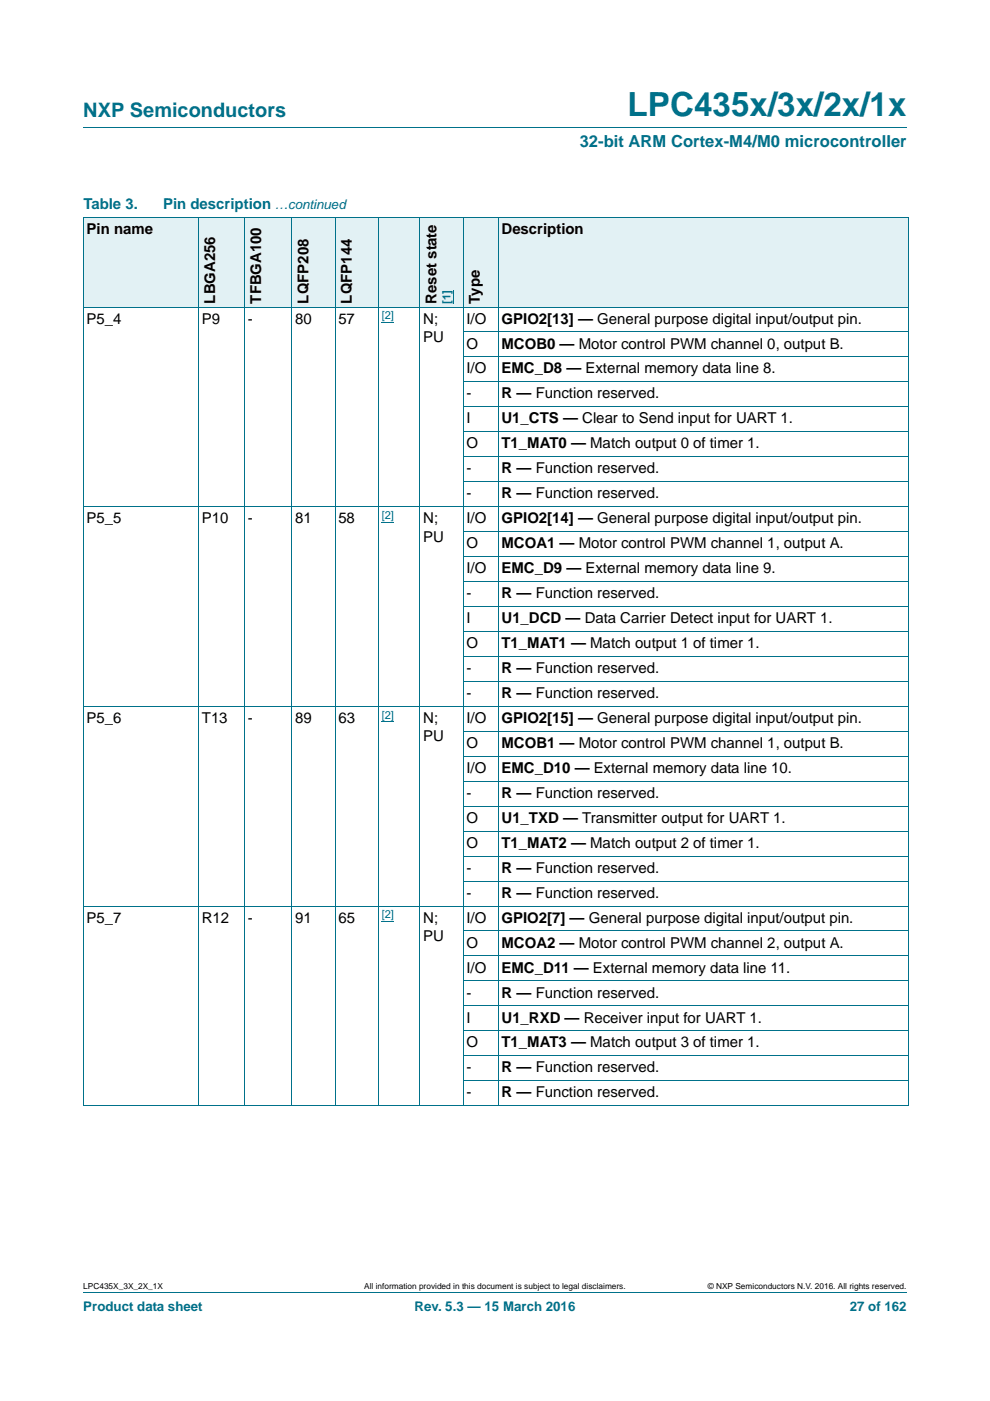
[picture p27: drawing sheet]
<svg xmlns="http://www.w3.org/2000/svg" width="210mm" height="297mm" viewBox="0 0 210 297" stroke-linecap="round" stroke-linejoin="round" font-family="sans-serif">
<defs><g id="words">
<text font-size="7" fill="#00718a" x="133.1" y="24.6">LPC435x/3x/2x/1x</text>
<text font-size="4.2" fill="#00718a" x="17.7" y="24.9">NXP Semiconductors</text>
<text font-size="3.5" fill="#00718a" x="123" y="31.1">32-bit ARM Cortex-M4/M0 microcontroller</text>
<g font-size="3.2" fill="#00718a">
<text x="17.7" y="44.3">Table 3.</text>
<text x="34.6" y="44.3">Pin description</text>
</g>
<g font-size="3.2">
<text x="18.4" y="49.6">Pin name</text>
<text x="106.4" y="49.6">Description</text>
<text x="45.6" y="64.4" transform="rotate(-90 45.6 64.4)">LBGA256</text>
<text x="55.4" y="64.4" transform="rotate(-90 55.4 64.4)">TFBGA100</text>
<text x="65.4" y="64.4" transform="rotate(-90 65.4 64.4)">LQFP208</text>
<text x="74.6" y="64.4" transform="rotate(-90 74.6 64.4)">LQFP144</text>
<text x="92.6" y="64.4" transform="rotate(-90 92.6 64.4)">Reset state</text>
<text x="101.8" y="64.4" transform="rotate(-90 101.8 64.4)">Type</text>
<text x="18.4" y="68.6">P5_4</text>
<text x="42.8" y="68.6">P9</text>
<text x="52.5" y="68.6">-</text>
<text x="62.6" y="68.6">80</text>
<text x="71.8" y="68.6">57</text>
<text x="89.8" y="68.6">N;</text>
<text x="99" y="68.6">I/O</text>
<text x="106.4" y="68.6">GPIO2[13] — General purpose digital input/output pin.</text>
<text x="89.8" y="72.5">PU</text>
<text x="99" y="73.9">O</text>
<text x="106.4" y="73.9">MCOB0 — Motor control PWM channel 0, output B.</text>
<text x="99" y="79.2">I/O</text>
<text x="106.4" y="79.2">EMC_D8 — External memory data line 8.</text>
<text x="99" y="84.5">-</text>
<text x="99" y="89.8">I</text>
<text x="106.4" y="84.5">R — Function reserved.</text>
<text x="106.4" y="89.8">U1_CTS — Clear to Send input for UART 1.</text>
<text x="99" y="95.1">O</text>
<text x="106.4" y="95.1">T1_MAT0 — Match output 0 of timer 1.</text>
<text x="99" y="100.4">-</text>
<text x="106.4" y="100.4">R — Function reserved.</text>
<text x="99" y="105.7">-</text>
<text x="106.4" y="105.7">R — Function reserved.</text>
<text x="18.4" y="110.9">P5_5</text>
<text x="42.8" y="110.9">P10</text>
<text x="52.5" y="110.9">-</text>
<text x="62.6" y="110.9">81</text>
<text x="71.8" y="110.9">58</text>
<text x="89.8" y="110.9">N;</text>
<text x="99" y="110.9">I/O</text>
<text x="106.4" y="110.9">GPIO2[14] — General purpose digital input/output pin.</text>
<text x="89.8" y="114.8">PU</text>
<text x="99" y="116.2">O</text>
<text x="106.4" y="116.2">MCOA1 — Motor control PWM channel 1, output A.</text>
<text x="99" y="121.5">I/O</text>
<text x="106.4" y="121.5">EMC_D9 — External memory data line 9.</text>
<text x="99" y="126.8">-</text>
<text x="106.4" y="126.8">R — Function reserved.</text>
<text x="99" y="132.1">I</text>
<text x="99" y="137.4">O</text>
<text x="106.4" y="132.1">U1_DCD — Data Carrier Detect input for UART 1.</text>
<text x="106.4" y="137.4">T1_MAT1 — Match output 1 of timer 1.</text>
<text x="99" y="142.7">-</text>
<text x="106.4" y="142.7">R — Function reserved.</text>
<text x="99" y="148">-</text>
<text x="106.4" y="148">R — Function reserved.</text>
<text x="18.4" y="153.3">P5_6</text>
<text x="42.8" y="153.3">T13</text>
<text x="52.6" y="153.3">-</text>
<text x="62.6" y="153.3">89</text>
<text x="71.8" y="153.3">63</text>
<text x="89.8" y="153.3">N;</text>
<text x="99" y="153.3">I/O</text>
<text x="106.4" y="153.3">GPIO2[15] — General purpose digital input/output pin.</text>
<text x="89.8" y="157.2">PU</text>
<text x="99" y="158.6">O</text>
<text x="106.4" y="158.6">MCOB1 — Motor control PWM channel 1, output B.</text>
<text x="99" y="163.9">I/O</text>
<text x="106.4" y="163.9">EMC_D10 — External memory data line 10.</text>
<text x="99" y="169.2">-</text>
<text x="106.4" y="169.2">R — Function reserved.</text>
<text x="99" y="174.5">O</text>
<text x="99" y="179.8">O</text>
<text x="106.4" y="174.5">U1_TXD — Transmitter output for UART 1.</text>
<text x="106.4" y="179.8">T1_MAT2 — Match output 2 of timer 1.</text>
<text x="99" y="185">-</text>
<text x="106.4" y="185">R — Function reserved.</text>
<text x="99" y="190.3">-</text>
<text x="106.4" y="190.3">R — Function reserved.</text>
<text x="18.4" y="195.6">P5_7</text>
<text x="42.8" y="195.6">R12</text>
<text x="52.6" y="195.6">-</text>
<text x="62.6" y="195.6">91</text>
<text x="71.8" y="195.6">65</text>
<text x="89.8" y="195.6">N;</text>
<text x="99" y="195.6">I/O</text>
<text x="106.4" y="195.6">GPIO2[7] — General purpose digital input/output pin.</text>
<text x="89.8" y="199.5">PU</text>
<text x="99" y="200.9">O</text>
<text x="106.4" y="200.9">MCOA2 — Motor control PWM channel 2, output A.</text>
<text x="99" y="206.2">I/O</text>
<text x="106.4" y="206.2">EMC_D11 — External memory data line 11.</text>
<text x="99" y="211.5">-</text>
<text x="106.4" y="211.5">R — Function reserved.</text>
<text x="99" y="216.8">I</text>
<text x="106.4" y="216.8">U1_RXD — Receiver input for UART 1.</text>
<text x="99" y="222.1">O</text>
<text x="99" y="227.4">-</text>
<text x="106.4" y="222.1">T1_MAT3 — Match output 3 of timer 1.</text>
<text x="106.4" y="227.4">R — Function reserved.</text>
<text x="99" y="232.7">-</text>
<text x="106.4" y="232.7">R — Function reserved.</text>
</g>
<g font-size="2.8" fill="#00718a">
<text x="58.3" y="44.3">…continued</text>
<text x="17.7" y="277.9">Product data sheet</text>
<text x="87.9" y="277.9">Rev. 5.3 — 15 March 2016</text>
<text x="180.2" y="277.9">27 of 162</text>
</g>
<g font-size="2.4" fill="#00f">
<text x="95.5" y="64.4" transform="rotate(-90 95.5 64.4)">[1]</text>
<text x="81" y="67.6">[2]</text>
<text x="81" y="110">[2]</text>
<text x="81" y="152.3">[2]</text>
<text x="81" y="194.7">[2]</text>
</g>
<g font-size="1.8">
<text x="17.7" y="273.3">LPC435X_3X_2X_1X</text>
<text x="77.2" y="273.3">All information provided in this document is subject to legal disclaimers.</text>
<text x="150.1" y="273.3">© NXP Semiconductors N.V. 2016. All rights reserved.</text>
</g>
</g></defs>
<path d="M17.7 27h174.6M17.7 273.9h174.6" fill="none" stroke="#00718a" stroke-width=".21"/>
<path d="M81 68.4h2.6M81 110.7h2.6M81 153h2.6M81 195.4h2.6" fill="none" stroke="#00f" stroke-width=".21"/>
<g fill="#e2f1f4">
<path d="M17.7 46h24.4v19.1h-24.4z"/>
<path d="M42.1 46h9.8v19.1h-9.8z"/>
<path d="M51.9 46h10v19.1h-10z"/>
<path d="M61.9 46h9.2v19.1h-9.2z"/>
<path d="M71.1 46h9.2v19.1h-9.2z"/>
<path d="M80.3 46h18v19.1h-18z"/>
</g>
<path d="M96.2 61.5v2.9" fill="none" stroke="#00f" stroke-width=".21"/>
<g fill="#e2f1f4">
<path d="M98.3 46h7.4v19.1h-7.4z"/>
<path d="M105.7 46h87v19.1h-87z"/>
</g>
<g fill="none" stroke="#00718a" stroke-width=".21">
<path d="M17.6 46h175.1M17.7 46.1v188.3M42.1 46v188.5M51.9 46v188.5M61.9 46v188.5M71.1 46v188.5M80.3 46v188.5M89.1 46v188.5M98.3 46v188.5M105.7 46v188.5M192.7 46.1v188.3M17.6 65.1h175.1"/>
<path d="M98.2 70.4h94.5M98.2 75.7h94.5M98.2 81h94.5M98.2 86.3h94.5M98.2 91.6h94.5M98.2 96.8h94.5M17.6 107.4h175.1M98.2 102.1h94.5M98.2 112.7h94.5M98.2 118h94.5M98.2 123.3h94.5M98.2 128.6h94.5"/>
<path d="M98.2 133.9h94.5M98.2 139.2h94.5M17.6 149.8h175.1M98.2 144.5h94.5M98.2 155.1h94.5M98.2 160.3h94.5M98.2 165.6h94.5M98.2 170.9h94.5M98.2 176.2h94.5M17.6 192.1h175.1M98.2 181.5h94.5M98.2 186.8h94.5"/>
<path d="M98.2 197.4h94.5M98.2 202.7h94.5M98.2 208h94.5M98.2 213.3h94.5M98.2 218.6h94.5M17.6 234.4h175.1M98.2 223.8h94.5M98.2 229.1h94.5"/>
</g>
<use href="#words"/>
</svg>
